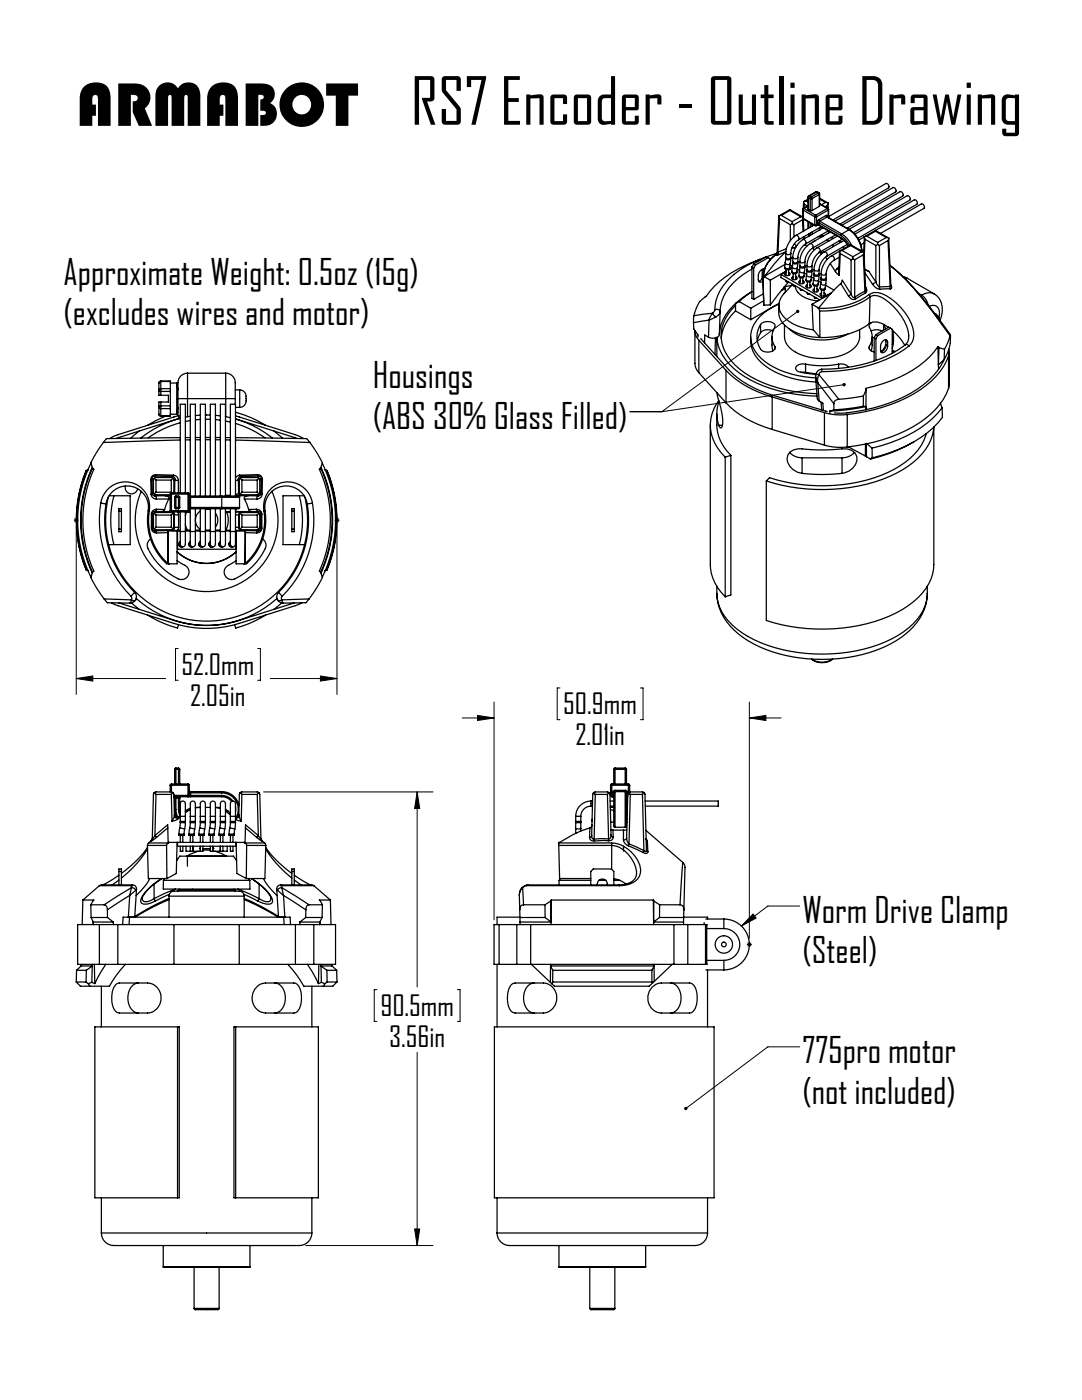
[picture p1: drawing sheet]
<svg xmlns="http://www.w3.org/2000/svg" width="216mm" height="279mm" viewBox="0 0 216 279" stroke-linecap="round" stroke-linejoin="round" font-family="sans-serif">
<defs><g id="words">
<g font-size="12.7">
<text x="15.2" y="25.1">ARMABOT</text>
<text x="82" y="24.9">RS7 Encoder - Outline Drawing</text>
</g>
<g font-size="7.1">
<text x="12.7" y="56.8">Approximate Weight: 0.5oz (15g)</text>
<text x="12.7" y="64.9">(excludes wires and motor)</text>
<text x="74.4" y="77.5">Housings</text>
<text x="74.4" y="85.5">(ABS 30% Glass Filled)</text>
<text x="160.1" y="184.1">Worm Drive Clamp</text>
<text x="160.1" y="192.2">(Steel)</text>
<text x="160.1" y="212.2">775pro motor</text>
<text x="160.1" y="220.3">(not included)</text>
</g>
<g font-size="5.6">
<text x="36.2" y="134.7">52.0mm</text>
<text x="38" y="140.9">2.05in</text>
<text x="112.4" y="142.6">50.9mm</text>
<text x="114.8" y="148.7">2.01in</text>
<text x="75.9" y="202.8">90.5mm</text>
<text x="77.7" y="208.9">3.56in</text>
</g>
</g></defs>
<g fill="none" stroke="#000" stroke-width=".2">
<path d="M159.2 62.2l-27.1 20M168.4 76.8l-36.3 5.4M125.7 82.2h6.4M14.7 103.8h1M14.9 103.5l.7 .7M15.2 103.3v1M15.2 105.1v33.5M15.6 103.5l-.7 .7M66.7 103.8h1M66.9 103.5l.7 .7M67.2 103.3v1M67.2 105.1v33.5"/>
<path d="M67.6 103.5l-.7 .7M15.2 135.4h17.8M15.2 135.4l3.3-.5v1zM35.6 129.4h-.6v6.4h.6M51.4 129.4h.6v6.4h-.6M53.9 135.4h13.3M63.9 134.9l3.3 .5-3.3 .5zM111.7 137.3h-.5v6.3h.5M127.8 137.3h.5v6.3h-.5M52.6 158h33.8M83.2 158l.5 3.3h-1zM83.2 158v39"/>
<path d="M92.2 143.3h6.4M95.3 142.8l3.3 .5-3.3 .5zM98.6 140.1v43.5M149.5 140.1v47.1M149.5 143.3h6.4M149.5 143.3l3.3-.5v1zM75.2 197.5h-.5v6.3h.5M91.3 197.5h.5v6.3h-.5M149 188.5h1M149.2 188.1l.7 .7M149.5 188v1M149.9 188.1l-.7 .7"/>
<path d="M150.3 182.4l.6 .8-3 1.6zM159.6 180.8h-6.4l-5.3 4M83.2 210v38.6M159.6 208.9h-6.4l-16.4 12.3M61 248.6h25.4M82.7 245.3h1l-.5 3.3z"/>
</g>
<g fill="#000">
<path d="M63.9 134.9l3.3 .5-3.3 .5zM15.2 135.4l3.3-.5v1zM149.5 143.3l3.3-.5v1zM95.3 142.8l3.3 .5-3.3 .5z"/>
<path d="M136.6 221v.4l.2-.2-.2 .2a.34 .34 0 0 0 .5 .1 .34 .34 0 0 0 0-.5 .34 .34 0 0 0-.5 0zM150.3 182.4l.6 .8-3 1.6zM168.2 76.5a.34 .34 0 0 0 .1 .6 .34 .34 0 0 0 .5-.4l-.4 .1 .4-.1a.34 .34 0 0 0-.3-.3 .34 .34 0 0 0-.3 .1zM158.9 61.9a.34 .34 0 0 0 0 .5 .34 .34 0 0 0 .5 0 .34 .34 0 0 0 0-.4l-.2 .2 .2-.2-.2-.2z"/>
<path d="M82.7 245.3h1l-.5 3.3zM83.2 158l.5 3.3h-1z"/>
</g>
<g fill="none" stroke="#000" stroke-width=".25">
<path d="M161.2 39.3l.1 2.5M161.2 39.3l.1 .1M161.2 39.7l-.9 .6M161.2 39.9l-.4 .2M161.3 39.4l.4 .2M161.3 39.4v2.4M161.4 39.1l-.2 .2M161.4 39.1h.1M161.5 39.1l-.2 .3M161.5 39.1l.4 .2M161.7 39.6h.3M161.7 39.6v2.4"/>
<path d="M161.9 39.3l-.2 .3M161.9 39.3l.1 .3M162 39.6v2.4M162.8 38.3h.3M162.8 38.3h.1M162.8 38.3l-1.4 .8M162.9 38.3l-1.4 .8M162.9 38.3l.4 .2M163.1 38.3h-.2M163.1 38.3l.3 .2M163.3 38.5l.2 .3M163.3 38.5l-1.4 .8"/>
<path d="M163.4 38.5l.1 .2M163.4 38.5h-.1M163.5 38.8v2.4M163.5 38.8l-1.5 .8M163.5 38.7v2.5M163.5 38.7v.1M163.5 39.6l1.7 .9M163.5 39.7l1.2 .7M150 53.7a12 12 0 0 0-6 6.5l-.3 2M150 53.3l.4 .2M150 53.3v6.2l.4 .3M150.4 52.7l.3 .2"/>
<path d="M150.4 53.5v6.3M150.4 52.7l-.4 .6M150.7 52.9l-.3 .6M151.5 51.8a14.8 14.8 0 0 0-8.3 7.1l-.5 2-.1 .9M151.5 51.8l.3 .1M151.6 51.8a21.5 21.5 0 0 0-10.7 7.3 3 3 0 0 0-1.7 1.8l-.7 2.1M152.1 53.7v2M152.2 55.3l-.3 .5-.5 .3M152.3 53.7l.1 .5M152.3 58.6l-1.9 1.2M152.5 55.3l-.3 .2v-.1l.2 5.5M152.5 53.7a1.19 1.19 0 0 0-1.2 1.3v.8l.2 .5h.2l.6-.2"/>
<path d="M152.6 55.1v.2M152.6 55.3h-.1M152.6 55.3l1.1 .6M152.8 51.3l-1.3 .5M152.9 51.2l.7 .4v.3M152.9 51.2l-2.5 1.5M153.3 51.4l-2.6 1.5M153.7 55.9v5M155 50.7a5.3 5.3 0 0 0-2.5 4.6M155.1 50.6a5.8 5.8 0 0 0-2.9 5M155.1 50.6l-.3 .4 .4-.1M155.1 50.5l-2.1 .7"/>
<path d="M155.2 50.9l1.6-.6-2.2 2.3-2 2.5M155.2 50.3l.1 .3-.1 .3M155.4 43.1l.1 .5M155.4 43.1l-.3 7.5 .1-.3M155.5 43.6l2.2 1.2M155.5 43.6l-.3 6.7M155.8 54.8v.6l7.8 4.4M155.8 54.8l8.2 4.7M155.9 43l-.5 .1M155.9 43l2.2 1.2M156.4 57.4l.3 .1M156.6 53.3a.51 .51 0 0 0 .5 .5 .51 .51 0 0 0 .5-.5"/>
<path d="M156.6 53.3a.59 .59 0 0 0 1 0M156.6 52.8l-4 2.3M156.7 52.3l-.1 1M156.7 52.3a.54 .54 0 0 0 .4 .5 .54 .54 0 0 0 .6-.2M156.7 57.5l-.8 .5M156.7 57.5v.8M156.8 51.6l-.1 .7M156.8 51.4a.59 .59 0 0 0 1 0M156.8 51.6a.59 .59 0 0 0 1 0M156.8 50.5v1.1M156.9 56a.27 .27 0 0 0 .1 .3 .27 .27 0 0 0 .3-.1M156.9 54.4l-.3 .2a.53 .53 0 0 0 .5 .4 .53 .53 0 0 0 .5-.4l-.2-.2"/>
<path d="M156.9 53.8v1.2M156.9 54.2l-1.1 .6M156.9 54.1l-3.2 1.8M156.9 49.6l-1.7 .7M157.4 53.8v1.2M157.4 56.3l-3.7 4.6M157.4 53.8h.1M157.6 41.8l-2.2 1.3M157.6 42v-.2l2.7 1.6M157.6 42l2.2 1.2M157.6 42l-1.7 1M157.7 52.8l.4 .3"/>
<path d="M157.7 52.6l-.1 .7M157.7 44.8v3.2M157.8 51.6l-.1 1M157.8 50.5a.58 .58 0 0 1-1 0M157.8 50.5v1.1M158 56.9l-1.5 .4M158 54.2a.51 .51 0 0 0 .5 .5 .51 .51 0 0 0 .5-.5M158 54.2a.59 .59 0 0 0 1 0M158 49.4l.5 .1M158.1 53.5l-.7 .4M158.1 44.6l-.4 .2M158.1 44.6l.3 .2"/>
<path d="M158.1 44.2v.4M158.1 53.4l-.6 .3M158.1 53.2l-.1 1M158.1 53.2a.54 .54 0 0 0 .4 .4 .54 .54 0 0 0 .6-.2M158.2 56.7a8.5 8.5 0 0 0-2.6 3.4 3.6 3.6 0 0 0 1.8 4.1 11.2 11.2 0 0 0 4.9 1.6M158.2 52.4l-.1 .8M158.2 52.2a.59 .59 0 0 0 1 0M158.2 52.4a.59 .59 0 0 0 1 0M158.2 51.4v1M158.3 56.8a.27 .27 0 0 0 .1 .3 .27 .27 0 0 0 .3-.1M158.3 55.2l-.3 .2a.53 .53 0 0 0 .5 .4 .53 .53 0 0 0 .5-.4l-.2-.2M158.3 54.6v1.2"/>
<path d="M158.4 44.8v2.5M158.5 48.6l.5 .4M158.7 57.1a3.3 3.3 0 0 0 2.8 2.6l1.7 .4M158.8 54.6v1.2M158.8 49.4l-.3 .1M158.8 47a4.5 4.5 0 0 0-2 3.5M158.8 47a.59 .59 0 0 1 .5 .9M158.9 49.2l-.4 .3M159.1 53.7l.4 .2M159.1 53.4l-.1 .8M159.2 52.4l-.1 1M159.2 51.4a.58 .58 0 0 1-1 0"/>
<path d="M159.2 51.4v1M159.3 47.9a3.5 3.5 0 0 0-1.5 2.6M159.4 55a.51 .51 0 0 0 .5 .5 .51 .51 0 0 0 .5-.5M159.4 55a.59 .59 0 0 0 1 0M159.5 54a.54 .54 0 0 0 .4 .4 .54 .54 0 0 0 .6-.2M159.5 54l-.1 1M159.6 53.2l-.1 .8M159.6 53a.59 .59 0 0 0 1 0M159.6 53.2a.59 .59 0 0 0 1 0M159.6 52.2v1M159.7 57.6a.27 .27 0 0 0 .1 .3 .27 .27 0 0 0 .3 0M159.7 56l-.3 .2a.53 .53 0 0 0 .5 .4 .53 .53 0 0 0 .6-.4l-.3-.2"/>
<path d="M159.7 55.4v1.2M159.8 43.2l.5 .2M159.8 43.2l-1.7 1M160.1 43.9l-1.7 .9M160.1 43.9l.1 2.3M160.2 41.8v.1M160.2 41.8v1.5M160.2 55.4v1.2M160.2 41.9l2.4 1.4M160.2 41.9v1.4M160.2 47.8a4.5 4.5 0 0 0-2 3.6M160.2 47.8a.59 .59 0 0 1 .5 .9"/>
<path d="M160.3 43.4l-.2 .5M160.3 43.4l.1 2.7M160.3 43.6l2.3 1.3M160.3 43.7h.1M160.3 47.3l.1 .4M160.3 41.6l-.1 .2M160.3 41.6h.1M160.3 43.7l2.3 1.3M160.3 40.3v1.3M160.3 40.3l.2 .5M160.3 43.7v.7M160.4 41.6l-.2 .3"/>
<path d="M160.4 41.6l2.4 1.4M160.4 47.2v.2l-.1-.1M160.4 48.9l.7 .2M160.5 47.4v.2M160.5 54.5l.4 .2M160.5 40.8l.6 .3M160.5 40.8l-.1 .7M160.5 54.2l-.1 .8M160.6 53.2l-.1 1M160.6 52.2a.58 .58 0 0 1-1 0M160.6 52.2v1M160.7 48.7a3.5 3.5 0 0 0-1.5 2.7"/>
<path d="M160.8 55.8a.51 .51 0 0 0 .5 .5 .51 .51 0 0 0 .6-.5M160.8 55.8a.59 .59 0 0 0 1.1 0M160.8 40.1l-.5 .2M160.8 40.1l.4 .3M160.9 54.8a.54 .54 0 0 0 .5 .5 .54 .54 0 0 0 .5-.3M160.9 54.8l-.1 1M161 58.4a.36 .36 0 0 0 .5 .3M161 54l-.1 .8M161 53.8a.59 .59 0 0 0 1 0M161 54a.59 .59 0 0 0 1 0M161 53v1M161.1 56.8l-.3 .2a.53 .53 0 0 0 .5 .5 .53 .53 0 0 0 .6-.5l-.3-.2"/>
<path d="M161.1 56.2v1.2M161.2 44.2v1.4M161.2 41l-.9 .6M161.2 41.1l-.8 .5M161.3 41.8l.4 .2M161.3 44.3v1.2M161.4 46.7l.1 .4-.2-.4M161.5 58.7l.2 .1M161.6 56.2v1.2M161.7 48.6a4.5 4.5 0 0 0-2.1 3.6M161.7 48.6a.59 .59 0 0 1 .5 .9M161.7 42h.3"/>
<path d="M161.7 44.5v.8M161.7 46.5l.1 .4M161.9 55.3l.5 .3M161.9 55v.8M162 54l-.1 1M162 53a.58 .58 0 0 1-1 0M162 53v1M162 44.7v.4M162 46.3l.1 .4M162.1 49.6l.5 .2M162.2 49.5a3.5 3.5 0 0 0-1.6 2.7M162.3 56.6a.51 .51 0 0 0 .5 .5 .51 .51 0 0 0 .5-.5"/>
<path d="M162.3 56.6a.59 .59 0 0 0 1 0M162.4 55.6a.54 .54 0 0 0 .4 .5 .54 .54 0 0 0 .5-.3M162.4 55.6l-.1 1M162.4 44.9l-3.6 2.1M162.4 54.8v.8M162.4 54.6a.59 .59 0 0 0 1 0M162.4 54.8a.59 .59 0 0 0 1 0M162.4 53.8v1M162.5 59.2a.27 .27 0 0 0 .1 .3 .27 .27 0 0 0 .4 0M162.5 57.7l-.3 .1a.53 .53 0 0 0 .6 .5 .53 .53 0 0 0 .5-.5l-.3-.1M162.5 57.1v1.1M162.6 43.3h.3"/>
<path d="M162.6 44.9h.3M162.6 44.9v.1M162.6 43.3v1.6M162.6 45h.3M162.6 48l-.3 .3M162.8 43l-.2 .3M162.8 43l.1 .3M162.9 44.9v.1M162.9 43.3v1.6M163 45h.4M163 45h-.1M163 57.1v1.1"/>
<path d="M163 44.5h.4M163 44.9h.4M163 44.9v.1M163 44.5v.4M163 44.9h-.1M163.1 49.4a4.5 4.5 0 0 0-2.1 3.6M163.1 49.4a.59 .59 0 0 1 .5 .9M163.3 56.1l.5 .3M163.3 55.8v.8M163.4 50.3h1M163.4 43.8l-.4 .7M163.4 43.8l.2 .3"/>
<path d="M163.4 44.9v.1M163.4 44.9l4.4 2.5M163.4 44.5v.4M163.4 44.5l4.4 2.5M163.4 45l4.4 2.5M163.4 54.8l-.1 1M163.4 53.8a.58 .58 0 0 1-1 0M163.4 53.8v1M163.5 41.2l-1.5 .8M163.5 45.5v.4M163.5 50.4l.4 .3M163.5 40.6l1.7 1"/>
<path d="M163.5 40.7l1.6 .9M163.6 44.1l-.2 .4M163.6 44.1l4.4 2.6M163.6 45.4v.4M163.6 50.3a3.5 3.5 0 0 0-1.6 2.7M163.7 57.4a.51 .51 0 0 0 .5 .5 .51 .51 0 0 0 .5-.5M163.7 57.4a.59 .59 0 0 0 1 0M163.8 56.4l-.1 1M163.8 56.4a.54 .54 0 0 0 .4 .5 .54 .54 0 0 0 .6-.3M163.8 55.7v.7M163.8 55.4a.59 .59 0 0 0 1.1 0M163.8 55.7a.59 .59 0 0 0 1.1 0"/>
<path d="M163.8 54.6v1.1M163.9 46.9l.2 .3M163.9 45.2l-4.6 2.7M163.9 58.5l-.3 .1a.53 .53 0 0 0 .6 .5 .53 .53 0 0 0 .5-.5l-.3-.1M163.9 57.9v1.2M164 46.8l.1 .3M164 59.5v.1M164.1 47.1h.2M164.2 47.2h-.9M164.3 45.5l-4.1 2.3M164.4 57.9v1.2M164.5 50.3a4.5 4.5 0 0 0-2.1 3.5"/>
<path d="M164.5 50.3a.59 .59 0 0 1 .5 .8M164.7 51.3l.4 .5M164.7 40.4l.5 .1M164.7 40.4l-.8 .5M164.7 56.9l1.7 1M164.8 56.6l-.1 .8M164.8 43h.3l.1 .2M164.8 43l.2 .3M164.8 43l-1.4 .8M164.9 55.7l-.1 .9M164.9 54.6a.58 .58 0 0 1-1.1 0M164.9 54.6v1.1"/>
<path d="M165 47.9l.5 .2M165 51.1a3.5 3.5 0 0 0-1.6 2.7M165 43.3l4.4 2.6M165 43.3l-1.4 .8M165.1 41l-.5 .3M165.1 41v.5M165.1 41.6l.2 .3M165.1 41.6l-2.3 1.4M165.1 43.3h.1M165.1 43.3h-.1M165.1 43.3l4.4 2.5M165.2 43.2l-.1 .1"/>
<path d="M165.2 43.2v.1M165.2 40.5l-.1 .5M165.2 40.5l.1 1.1M165.2 41.6l.1 .2M165.2 41.6h-.1M165.3 41.9l-2.4 1.4M165.3 41.9v1.5M165.3 46.1l-4.6 2.6M165.3 46.1v.4M165.3 43.2l11.5-6.6a.59 .59 0 0 1 .5 .9l-11.1 6.4M165.3 41.8v.1M165.3 41.8v1.6"/>
<path d="M165.5 46.2v.2M165.7 52.6l1 1.6M165.7 46.3l-4 2.3M165.8 47.4l.5 .2M165.8 58.6l-3.8 2.1M165.9 51.1a4.5 4.5 0 0 0-2.1 3.5M165.9 51.1a.59 .59 0 0 1 .5 .8M165.9 58.4l-1.9 1.1M166.2 48.8l.1 .4M166.4 51.9a3.5 3.5 0 0 0-1.5 2.7M166.6 44.1l11.6-6.7a.59 .59 0 0 1 .5 .9l-11.1 6.4M166.7 54.2l.8 .8"/>
<path d="M166.7 46.9l-4.5 2.6M167 53.6l-.3 .6M167 53.6l.4 .3M167.1 47.1l-4 2.3M167.4 48.1l.3 .3M167.4 53.3l-.4 .3M167.5 51.3l-1.1 .6M167.5 48.1l.5 .1M167.5 50.1l-1.6 1M167.5 50.1l-.1 4.1 .1 .8M167.5 50.1l.2 .5M167.7 50.6l2.1 1.2"/>
<path d="M167.7 50.6l-.2 4.4M167.8 56.6l-2.5 2.5-1.9 2.3h-.3M167.8 56.6l1.5 2.5M167.8 56.6l.3-.7 1.7 2.8M167.8 47a4.9 4.9 0 0 1 1.7 1.9M167.8 47.4a4.2 4.2 0 0 1 1.5 1.7M167.8 47.4v.1M167.8 47.5l1 .8 .4 .8M168 46.7l-.2 .3M168 46.7a5.3 5.3 0 0 1 1.9 2.2M168 45l11.6-6.7a.59 .59 0 0 1 .5 .8l-11.1 6.4M168 50l-.5 .1"/>
<path d="M168 50l2.2 1.2M168.1 47.7l-4.5 2.6M168.3 49.2l.1 .4M168.4 48l-3.9 2.3M169.1 48.8l-4.1 2.3M169.3 59.1a1.04 1.04 0 0 0 1.4 .6M169.4 45.9a5.6 5.6 0 0 1 2.5 4.2M169.4 45.9l-1.4 .8M169.4 45.8l11.6-6.7a.59 .59 0 0 1 .5 .8l-11.2 6.5M169.5 45.8l-.1 .1M169.5 45.8a5.4 5.4 0 0 1 2.5 4.3M169.7 48.8l-2.2 1.3"/>
<path d="M169.7 49v-.2l2.7 1.6M169.7 49l2.2 1.2M169.7 49l-1.7 1M169.8 58.7l.4 .6h.3M169.8 58.7l-.5 .4M169.8 51.8v6.9M170.2 51.6l-.4 .2M170.2 51.6l.3 .2M170.2 51.2v.4M170.5 59.3l.2 .4M170.5 51.8v7.5M170.6 46.7l11.8-6.8a.59 .59 0 0 1 .6 .9l-11.8 6.8"/>
<path d="M171.9 50.2l.5 .2M171.9 50.2l-1.7 1M172 49.9l.3 .2M172.3 50.9l-1.8 .9M172.3 50.9l.3 7.2M172.4 50.4l-.1 .5M172.4 50.4l.3 7.3-.1 .4M172.4 48.5l-.6 .3M172.5 47.3l.1 .4M172.5 47.3l-.2 3M172.5 53.7l.9 .5M172.6 54l.8 .2"/>
<path d="M172.6 54.4l1.5 2.3M172.6 58.1l-2.1 1.2M172.6 58.1l.1 .4M172.6 47.7l2.2 1.3M172.6 47.7l-.2 3.7M172.7 58.5l-2 1.2M172.7 57.2a.92 .92 0 0 1 0 1.3M173 47.1l-.5 .2M173 47.1l2.1 1.3M173.4 54.2l1.4 2.1M173.4 58.8a3.2 3.2 0 0 1 3.4 .2 11.1 11.1 0 0 1 5.5 7.3 3 3 0 0 1-.9 2.8M173.4 58.8a15.6 15.6 0 0 1-10.1 2.7"/>
<path d="M173.4 58.8l.2 .4M173.6 59.2a1.93 1.93 0 0 1 2.2 .1 10.8 10.8 0 0 1 5.5 7.7 2.04 2.04 0 0 1-.7 1.8M173.6 59.2a15.8 15.8 0 0 1-10.1 2.9M173.6 59.2l-.1 5.4M174.1 56.7a1.88 1.88 0 0 0 1.4 1M174.7 46.1v-.1l2.6 1.5M174.7 46.1l-1.7 1M174.7 46.1l2.1 1.3M174.8 56.3l.7 1M174.8 56.3l-.7 .4M174.8 49v7.3M175.1 48.8l-.3 .2"/>
<path d="M175.1 48.8l.4 .2M175.1 48.4v.4M175.5 57.3v.4M175.5 49v8.3M175.7 46.6l8.7-5a.59 .59 0 0 0-.5-.9l-12.5 7.2M176.8 47.4l.5 .1M176.8 47.4l-1.7 1M177.2 48l-1.7 1M177.2 48l.4 9.2M177.3 47.5l-.1 .5M177.3 47.5l.5 9.6M177.6 53a55.6 55.6 0 0 1 10.4 11.6l1.7 2.2"/>
<path d="M177.6 53a45.5 45.5 0 0 1 8.4 9.1l3.6 4.9M177.6 57.2v.4M177.6 57.2l-2.1 .1M177.6 57.6l-2.1 .1M177.8 56.9l.1 .6-.3 .1M177.8 57.1l-.2 .1M177.8 57.1h.1M180.2 55.2l.8 .3M180.3 55.3l.7 .2 5.4 3.2M183.3 58.6l.6 .3M183.9 58.9l.7 .7 .6 1.2M183.9 58.9l-.2 .1"/>
<path d="M186.4 58.7a4 4 0 0 1 1.2 5.3M186.4 58.6a2.43 2.43 0 0 0-2.5 .3M31.7 77.9v.2M31.7 78.1h.4M31.7 78.1v.8h.4M31.7 76.5v1.4M32.1 76l-.3 .2-.1 .3M32.1 77.6v.5M32.1 77.6l-.3 .1-.1 .2M32.1 76.1l-.3 .1-.1 .3M32.1 76l1.9 .1M32.1 76v.1"/>
<path d="M32.1 78.1h1.9M32.1 77.6h1.9M32.1 78.9h1.5v1.3h-1.5M32.1 76.1v1.5M32.1 78.1v.8M32.1 76.1h1.9M34 77.6v.5M34 76.1v1.5M34 78.1v2.9M34 76.4h1.3M35.3 76.4v6.3M35.3 76.4l.2 1.4"/>
<path d="M35.5 79.6h1.9M35.5 79.6v3.4M37.4 74.5a2.11 2.11 0 0 0-1.9 2.6v2.5M37.4 74.5v5.1M37.4 79.6v3.6M37.4 74.5h7.6M37.4 79.6h7.6M45 74.5a2.11 2.11 0 0 1 1.9 2.6v2.5M45 79.6h1.9M45 74.5v5.1M45 79.6v3.6M46.9 77.8h.9"/>
<path d="M46.9 79.6v1.1M47.8 77.8a1.66 1.66 0 0 1 1.3 2.2 1.27 1.27 0 0 1-1.3 1.3M47.8 77.8v3.5M138.4 64.4v1.2l.9 1.2v.5M138.5 63l-.1 1.4M139.4 67.9l-.6-1-.1-.9v6.8l.1 .6 .6 1M139.4 67.9l5.5 6M139.4 67.9v6.5M139.4 74.4l5.5 6M139.8 67.6l5.6 6.2a19.6 19.6 0 0 0 8.9 5.1l10.7 3.2M141.4 67.3l-.8-.4v1.5M141.5 63.9l-.1 3.4"/>
<path d="M141.5 63.9l-3.1 .5M142.2 62.5l-3.7 .5M142.2 62.5l.6 .8M142.2 62.5l-.7 1.4M142.6 61.8l-.4 .7M142.6 61.8a.65 .65 0 0 1 1.1 .4M142.8 67.4l-.1 3.3M142.8 63.3l-1.3 .6M143 67.3v3.8M143 67.3a9.4 9.4 0 0 0 4.5 7.1 27.9 27.9 0 0 0 15.5 4.7M143.1 78.4l.3 1.6M143.4 79.9a8.3 8.3 0 0 0 1.3 11.4"/>
<path d="M143.4 80l.5 1.6a6 6 0 0 1 0 3.8h-.2l-.3-.5M143.7 62.2l-.2 4.6a1.47 1.47 0 0 1-2.1 .5M143.7 62.2a1.38 1.38 0 0 1-.9 1.1M144.9 73.9a20.1 20.1 0 0 0 9.2 5.3M144.9 73.9v6.5M146.8 61a7.7 7.7 0 0 0-.1 11.9 23.2 23.2 0 0 0 13.2 5.4l3.1 .3M146.8 62a8.6 8.6 0 0 0-2.9 5.5M146.8 60.6v1.4M146.8 62l3 1.8M147 60.4a9.1 9.1 0 0 0-3.5 6.3M147.5 60.2l2.5-2-1.8 1.2-1.4 1.2M147.5 60.2l-.7 .4"/>
<path d="M147.5 60.2l2.3 1.3M149.8 67.2a6.3 6.3 0 0 0 2.8 5.8 18.3 18.3 0 0 0 10.2 3.2M149.8 61.5v2.3M151.8 64.7a4.5 4.5 0 0 0 .2 5.2 2.09 2.09 0 0 0 2.6-.2v-.6M151.8 64.7a2 2 0 0 1 2.8 .1l.1 .3a3.8 3.8 0 0 0-.1 4M151.8 66.4l-.7 1.6M151.8 64.7v1.7M152.4 60l-2.6 1.5M152.4 60.8v.1M153.7 60.9h-1.3M153.9 61.4l-4.1 2.4M154 67.2a6.2 6.2 0 0 0 .2 2.8"/>
<path d="M154.1 79.2l10.4 3.2M154.1 79.2v6.5M154.2 66.1l-.1-.1a2.06 2.06 0 0 0-2.3 .4M154.6 69.1v.6M155.4 60.9a4.5 4.5 0 0 0 2.8 5.1 12.6 12.6 0 0 0 5.4 1.4M155.4 60.7a9.7 9.7 0 0 0-5.2 4.6 5.4 5.4 0 0 0 1.6 6.2 17.6 17.6 0 0 0 11 3.9M155.4 60.5l-1.4 .9M156.5 64.9a5.2 5.2 0 0 0 .6 3.9 8.5 8.5 0 0 0 7.1 2.8 9.2 9.2 0 0 0 6.5-2.4 3.8 3.8 0 0 0 .8-3.4M157.5 65.6a10.8 10.8 0 0 0 10.9 1.5l.8-.4M159.8 74.3l3 .4M160.7 72.7a17 17 0 0 0 6.6 0M160.7 72.7a1.59 1.59 0 0 0-2 .8 1.04 1.04 0 0 0 1.1 .8"/>
<path d="M160.7 74.3h-1M160.7 74.3l2.1 .3M160.7 72.7v1.6M162 60.7l1.1 .7M162 60.7l.3 5.1M162.3 65.8l1.3 1.6M162.8 75.3l.3 4.3 .4 .4M162.8 75.3l.4 1.1M162.8 74.8v.5M163.1 61.4l.2 .1M163.2 76.4l3.2 4.2M163.2 76.4l.3 3.6"/>
<path d="M163.3 61.5l.2 .6M163.4 74.8l4 4.9M163.4 74.8l-.3 1 .1 .6M163.4 74.8h-.6M163.5 62.1l.1 5.3M164 74.2a.65 .65 0 0 0-.6 .6M164 73.7a1.23 1.23 0 0 0-1.2 1.1M164 73.7v.5M167.3 72.7a1.76 1.76 0 0 1 2 .6M167.3 72.7v.8M167.4 79.7a.93 .93 0 0 0-1 .9M172.3 79l-4.9 .7"/>
<path d="M172.3 79v2.1M172.8 77.8l-.5 1.2M172.8 77.8v4v-.7M173.5 64.6a15.5 15.5 0 0 1-9.9 2.8M173.5 64.6a2.84 2.84 0 0 1 2.9 .2l.9 .5M173.5 69.1a.91 .91 0 0 0 .9 1.1M173.5 69.1v.6M173.8 66.1l.2-.1a2.37 2.37 0 0 1 2 .1M173.9 64.4a.66 .66 0 0 0-.4 .9 3.5 3.5 0 0 1 0 3.8M174 67.2a6.2 6.2 0 0 1-.2 2.8M174.4 67.4l.4 .2M174.4 67.4v4.7"/>
<path d="M174.8 66.8l2.5-1.5 .7 .4v4.8M174.8 67.6v4.3M174.8 66.8l-.4 .6M174.8 66.8l.3 .2M175.1 67l-.3 .6M176.7 67.8l.1 .3M176.7 65.6l-.4-.9v1.2M176.8 68.7a1.86 1.86 0 0 1-1.1 1.4M176.8 68.9a1.37 1.37 0 0 1-1 1.3M176.8 68.1l.3 .2M176.8 68.9l.3 .2M176.8 68.1v.8"/>
<path d="M177.1 68.3l-.2-.5a1.19 1.19 0 0 0-1.2 1.3v.8l.2 .5a1.19 1.19 0 0 0 1.2-1.3M177.1 68.3v.8M177.7 65.5l-2.6 1.5M178 70.1l.3-.1 .3 .2M178.1 65.9a11.2 11.2 0 0 1 2.4 3M178.1 65.9a4.8 4.8 0 0 1-.1 2.9M178.3 67.2l-.1 1.5-.2 .9M180.6 68.8a26.9 26.9 0 0 1-16.6 4.9M180.6 68.8h.4l.4 .3M181.4 69.1a28.6 28.6 0 0 1-17.4 5.1M185.4 61.1a1.39 1.39 0 0 1 1.6 .1 1.39 1.39 0 0 1 .5 1.6l-.1 .6M186.5 62.6l.2 .1"/>
<path d="M186.6 62.6l.1 .1M186.7 62.7a1.38 1.38 0 0 1 .7 1.1M187.1 69.2a20 20 0 0 1-10.9 7.4l-3.5 .9 .1 .3M187.1 69.2l.3 .2M187.1 69.2l.2 4.5M187.3 72.8h.1M187.4 69.4l1.1 .3M187.4 69.4l-.1 3.4M188.3 71.9a15.7 15.7 0 0 1-7.8 7.3 30.2 30.2 0 0 1-14 3.2M188.4 71.8l-1.1 1M188.5 69.7l-.1 2.1M189.3 71.1a14.9 14.9 0 0 1-7.1 7.6 34.6 34.6 0 0 1-13.1 4"/>
<path d="M189.3 77.5a14.9 14.9 0 0 1-7.1 7.6 34.6 34.6 0 0 1-13.1 4.1M189.3 71.1v6.4M189.3 69.7l.1 .7-.1 .7M189.4 70.3v6.5l-.1 .7M189.6 67l-.5 1.4-.6 1.3M189.6 67v-.2l.1 .2a8 8 0 0 1-1.1 4.4l-.2 .4M17.2 93.9a26 26 0 0 0 0 19.8M17.2 93.9h.1M17.6 93.8l-.4 .1M17.6 93.7l-.4 .2M18.1 92.5a25.7 25.7 0 0 0 0 22.7M18.4 93.3a25.1 25.1 0 0 0 0 21.1"/>
<path d="M18.4 93.5h.1M18.4 93.5l.3 .1a24.7 24.7 0 0 0 0 20.4l-.2 .1M18.4 93.5a25 25 0 0 0 0 20.6M20.6 88.3l-1.3 2-1.2 2.1 .4 1.1M21.6 99.2a20.2 20.2 0 0 0 .1 9.5M21.8 98.9h4.2v9.8h-4.3M22.7 98.9a19.1 19.1 0 0 0 0 9.8M25 97a1.25 1.25 0 0 0 1 1.5 1.25 1.25 0 0 0 1.5-1M27.8 86l-1.7 1.4M30.1 95.7l.1 2.9M30.2 98.6a1.01 1.01 0 0 0 1 1M30.3 95.5l.1 3"/>
<path d="M30.3 95.5l-.2 .2M30.3 95.5l.3 .3M30.4 98.5l.1 .3 .4 .2M30.4 98.5l-.2 .1M30.6 98.2l.2 .4M30.6 95.8v2.4M30.6 98.2l-.2 .3M30.8 95.5l-.2 .3M30.8 95.5l.3 .3M30.8 98.6l.3 .1M30.8 95a.49 .49 0 0 0-.5 .5M30.8 95l3.6 .1"/>
<path d="M30.8 95l.3 .3M30.9 99l.2 .2 .1 .4M31.1 94.7l3.5 .1M31.1 94.7l-.5 .1a.95 .95 0 0 0-.5 .9M31.1 94.7l-.3 .3M31.1 98.2l-.3 .4M31.1 95.3l-.3 .2M31.1 95.8h3.1M31.1 95.3h3.1M31.1 98.2h3.1M31.1 95.8v2.4M31.1 98.7h2.9"/>
<path d="M31.1 98.7l-.2 .3M31.7 82.7l.1 .3 .3 .1M31.7 81h.4M31.7 81v.2M31.7 81.2l.1 .2 .3 .1M31.7 82.7l.1 .2 .3 .1M31.7 81.2v1.5M32.1 81v.5M32.1 80.2h-.4v.8M32.1 83v.1M32.1 80.2v.8M32.1 81.5v1.5"/>
<path d="M32.1 81h1.9M32.1 81.5h1.9M32.1 83h1.9M32.9 98.9l.6 .2 .2 .2v.3M32.9 98.9h1.1M32.9 98.9l-2 .1M33.1 83.1l-3.7 1.8M33.7 99.6h-2.5M33.7 99.6l-.8 2.1M34 98.6h.2M34 98.6v3.3M34 81v.5"/>
<path d="M34 83l-1.9 .1M34 81.5v1.5M34 82.7h1.3M34.1 82.7h-.1M34.2 98.2l.1 .2M34.2 95.3l.3 .2M34.2 95.8v2.4M34.2 98.4v.2M34.2 98.4l-.2 .2M34.2 98.6v3.3M34.2 98.6h3.3M34.2 98.4h3.3"/>
<path d="M34.4 95.1a.5 .5 0 0 1 .5 .5M34.4 95.1l-.2 .2M34.5 95.5l-.3 .3M34.5 95.5l.2 .3M34.6 94.8a1.03 1.03 0 0 1 1 1.1M34.6 94.8l-.2 .3M34.7 98.2v.2M34.7 95.8v2.4M34.8 99.2h.3M34.8 99.2v2.1M34.9 95.6l-.1 2.8-.1-.2M34.9 95.6l.2 .2 .5 .1"/>
<path d="M34.9 95.6l-.2 .2M35.1 99v.2M35.1 99l-.3 .2M35.1 99.2v2.1M35.1 99.2h.5M35.1 99h.5M35.5 81.3l-.2 1.4M35.5 82.3h-.2M35.6 95.9v2.5M35.6 99v.2M35.6 99l.3 .2M35.6 99.2h.3"/>
<path d="M35.6 99.2v2.1M35.9 83.5l-12.7 4M35.9 99.2v2.1M35.9 83.5h-.2v-.6l-.4 .1-11.8 3.8-1.6 .7M36 98.4v-17.7h1v17.7M36 84.4a20.2 20.2 0 0 0-6.4 3M36 83.5a21 21 0 0 0-7.9 3.9M36 87.3l-14.7 .2-.7 .8M36 87.8l-15.4 .5M37.5 98.6h.3M37.5 98.4l.3 .2M37.5 98.4v.2"/>
<path d="M37.5 98.6v3.3M37.8 98.7l.2 .3M37.8 99.2h.2M37.8 98.6v3.3M38 99v-18.3h1v18.3M38 83.9l-1 .2M38 83.1l-1 .1M38 87.3h-1M38 87.8h-1M38 99v.2M38 99.2v2.1M38 99.2h6.2"/>
<path d="M38 99h6.2M40 99v-18.3h1v18.3M40 83.7l-1 .1M40 82.9h-1M40 87.8h-1M40 87.3h-1M41 83.7h1M41 87.3h1M41 82.8h1M42 99v-18.3h1v18.3M42 87.8h-1M43 83.7l1 .2"/>
<path d="M43 82.9l1 .1M43 87.3h1M43 87.8h1M44 99v-18.3h1v18.3M44.2 99h3.3l.3 .2M44.2 99v.2M44.2 99.2h3.6M44.2 99.2v2.1M45 83.2l1 .2M45 98.9h.9zM45 84l1 .2M45 87.3h1"/>
<path d="M45 87.8h1M46 99v-18.3h1v18.3M47 83l11.9 3.8 1.7 .7M47 84.5l.3 .1a20.1 20.1 0 0 1 5.6 2.8M47 82.3l.5 .1a22.3 22.3 0 0 1 5.5 2.5M47 87.3l14.2 .2 .6 .8M47 87.8l14.8 .5M47 81.3h.8M47 98.9h.1M47.1 98.9v.1M47.1 98.9h2.4M47.6 95.6v2.8"/>
<path d="M47.6 95.6l-.2 .2-.4 .1M47.6 95.6l.2 .2M47.6 98.4l.1 .3 .4 .2M47.6 98.4l-.1 .2h-.5M47.8 98.2l.1 .4M47.8 95.8v2.4M47.8 98.2l-.2 .2M47.8 99.2v2.1M47.8 94.8l.2 .3M47.8 94.8l-.6 .3-.2 .3M47.9 95.5l.4 .3M47.9 95.5l-.1 .3"/>
<path d="M47.9 98.6l.4 .1M48 95.1a.5 .5 0 0 0-.4 .5M48 95.1l.3 .2M48.1 98.9h-1.1M48.3 95.3l-.4 .2M48.3 98.2l-.4 .4M48.3 95.8h3M48.3 95.3h3M48.3 98.2h3M48.3 95.8v2.4M48.3 98.7h3M48.3 98.7l-.2 .2"/>
<path d="M48.8 99.6l.8 2.1M48.8 99.6h2.4M49.5 98.9l-.7 .3v.4M49.5 98.9l2.1 .1M51.3 95.3l.4 .2M51.3 98.2l.4 .4M51.3 95.8v2.4M51.3 98.7l.3 .3M51.4 94.7a.96 .96 0 0 1 1 1M51.4 94.7l-3.6 .1M51.4 94.7l.2 .3M51.6 99l-.3 .2-.1 .4"/>
<path d="M51.6 95a.49 .49 0 0 1 .5 .5M51.6 95l-3.6 .1M51.6 95l-.3 .3M51.7 95.5l-.4 .3M51.7 95.5l.1 .3M51.7 98.6l-.4 .1M51.8 98.2l-.1 .4M51.8 95.8v2.4M51.8 98.2l.3 .3M52.1 98.5a.5 .5 0 0 1-.5 .5M52.1 98.5l.2 .1M52.1 95.5v3"/>
<path d="M52.1 95.5l.3 .2M52.1 95.5l-.3 .3M52.3 98.6a1.02 1.02 0 0 1-1.1 1M52.4 95.7l-.1 2.9M54.3 98.1a14.2 14.2 0 0 1-13.1 20 14.2 14.2 0 0 1-13-20M54.3 87.4l-.3-.2a21.6 21.6 0 0 0-7-3.6l12.2 3.9M54.7 86l1.7 1.4M59.7 98.9a19.1 19.1 0 0 1 0 9.8M60.7 98.9h-4.2v9.8h4.3M60.8 99.2a20.1 20.1 0 0 1 0 9.5M61.8 88.3l1.4 2 1.1 2.1-.4 1.1M64 93.5l-.3 .1a24.7 24.7 0 0 1 0 20.4l.3 .1"/>
<path d="M64 93.5a25 25 0 0 1 0 20.6M64 93.5h.1M64.1 93.3a25.1 25.1 0 0 1 0 21.1M64.3 92.5a25.7 25.7 0 0 1 0 22.7M64.9 93.7l.4 .2M64.9 93.8l.3 .1M65.2 93.9a25.9 25.9 0 0 1 0 19.8M65.3 93.9a26 26 0 0 1 0 19.8M65.3 93.9h-.1M141.7 84.8v27.9a9 9 0 0 0 3 6.4M143 82.6a9.3 9.3 0 0 0 2.8 8.3M143.4 80.3a7.1 7.1 0 0 0 0 4.6"/>
<path d="M143.4 84.9h.8M143.4 80.3h.1M143.5 80.1l-.1 .2M144.7 91.3v27.8M144.9 80.4a20.1 20.1 0 0 0 9.2 5.3M145.8 90.9v27.8l-1.1 .4M145.8 90.9l-1.1 .4M152.9 96a35.9 35.9 0 0 0 25.9-1.5 13.4 13.4 0 0 0 7.3-7.8l.2-1.4v27.4a9.8 9.8 0 0 1-4.1 7.4 29.4 29.4 0 0 1-17.7 5.5 36.1 36.1 0 0 1-11.6-1.8zM154.1 85.7l10.4 3.1M157.6 90.3a3.1 3.1 0 0 0 2.4 1.1M160 94.5a2.99 2.99 0 0 1-2.8-3.7 2.68 2.68 0 0 1 2.8-1.2 36.2 36.2 0 0 0 8 0 2.34 2.34 0 0 1 3 2.3 3.4 3.4 0 0 1-3 2.6M160 94.5a36.2 36.2 0 0 0 8 0"/>
<path d="M160 91.4h8M160 91.4v3.1M163.5 80l.7 .5 .1 1.4M163.8 80.3l.2 1.5M164.5 82.4a11.5 11.5 0 0 0 4.6 .3M164.5 88.8a11.5 11.5 0 0 0 4.6 .4M164.5 82.4v6.4M165.6 82v.4M166.4 80.6v1.2M166.4 81.8l-.8 .2M168 91.4v3.1M169.1 82.7v6.5"/>
<path d="M169.3 89.2l3.4 1.8M170.5 90.3a3.1 3.1 0 0 1-2.5 1.1M172.3 81.1l-2.9 .4-3 .3M172.3 81.1h.5M172.7 91l.2 .2M172.7 88.6v2.4M172.8 81.1a41 41 0 0 1-7.2 .9M172.8 81.1h.1M172.9 88.4v2.8M172.9 91.2l.7 .3M173 88.5l1 .9M174 89.4v2"/>
<path d="M174 91.4l-.4 .1M182.4 88.1a27.2 27.2 0 0 1-8.8 3.4M184.8 86.5a11 11 0 0 1-5.2 6.4 32 32 0 0 1-21.4 3.6l-4.6-1.2-.7 .7M187.6 80.5l.4 .9M188 81.4a22.3 22.3 0 0 1-12.1 7.5l-1.9 .5M188 81.4v1.9a22.3 22.3 0 0 1-12.1 7.6l-1.9 .5M17.2 113.7l.4 .2M17.2 113.7l.4 .1M17.2 113.7h.1M18.4 114.1h.1M18.5 114.1l-.4 1.2 1.2 2.2 1.5 2M18.5 114.1h-.1"/>
<path d="M20.1 100.4a4.9 4.9 0 0 1 5.6-4.2 4.9 4.9 0 0 1 4.1 5.8M20.1 100.4a21.4 21.4 0 0 0 6 18.6M20.1 100.4l1 .2M20.8 119.5l5.4 .2M20.8 119.5l.6 .8 4.5 .1M21.1 100.6a4.3 4.3 0 0 1 4.9-3.6 4.3 4.3 0 0 1 3.6 4.9M21.1 100.6a20.3 20.3 0 0 0 5.8 17.6M21.7 108.7a20.2 20.2 0 0 0 19.5 15.3 20.2 20.2 0 0 0 19.6-15.3M23.7 101.5h.5v4.6h-.5zM23.7 105.6h.5M23.7 102h.5M26.1 119l.2 .3-.1 .4"/>
<path d="M26.2 119.7l-.3 .7M26.9 118.2l-.8 .8M26.9 118.2a1.23 1.23 0 0 1 .2 1.5M27.1 119.7a.57 .57 0 0 1-.9 0M27.1 119.7l-.7 .6-.5 .1M29.6 101.9a11.3 11.3 0 0 0 3.8 10.6h.2M29.6 101.9l.2 .1M29.8 102a11.6 11.6 0 0 0 3.8 10.5M30 107.6a1.5 1.5 0 0 0-.5 1.9 12.6 12.6 0 0 0 6.4 6.1 1.5 1.5 0 0 0 1.8-1 1.5 1.5 0 0 0-.8-1.8l-1.6-.9M30.2 105.4v.3a.98 .98 0 0 0 1 .7M30.2 105.4h.2M30.2 102.6v2.8"/>
<path d="M30.4 105.4l.2 .4 .3 .1M30.4 102.6v2.8M30.4 102.6h-.2M30.4 102.6l.2 .2M30.6 105.2l.2 .4M30.6 102.8v2.4M30.6 105.2l-.2 .2M30.8 102.4l.3 .4M30.8 102.4l-.2 .4M30.8 105.6l.3 .1M30.9 105.9l.3 .5M30.9 102.1a.49 .49 0 0 0-.5 .5"/>
<path d="M30.9 102.1l.2 .2M30.9 102.1h1.2M31.1 102.3l-.3 .1M31.1 105.2l-.3 .4M31.1 102.8v2.4M31.1 102.8h3.1M31.1 102.3h3.1M31.1 105.2h3.1M31.1 105.7h3.1M31.1 105.7l-.2 .2M31.2 101.6l1.7 .1M31.2 101.6a.97 .97 0 0 0-1 1"/>
<path d="M31.2 101.6l-.3 .5M32.1 102.1h1.9M32.9 101.7l-.2 .2-.6 .2M33.5 105.9v.4M33.5 105.9h-2.6M33.5 105.9l.1 .1M33.5 106.3l-2.3 .1M33.5 106.3l.1 6M33.6 112.3l.2 .2M33.6 106h2.4M33.6 106v6.3M33.6 112.5h.2"/>
<path d="M34 101.9h.2M34 101.9l.2 .3M34.2 102.3l.3 .1M34.2 105.2l.3 .4M34.2 102.8v2.4M34.2 105.7l.1 .2M34.2 101.9v.3M34.2 101.9h3.3M34.2 102.2h3.3M34.3 102.2l-.1 .1M34.4 102.2l.3 .2 .1 .3M34.5 102.4l-.3 .4"/>
<path d="M34.5 102.4l.2 .4M34.5 105.6l-.3 .1M34.7 105.2l-.2 .4M34.7 102.8v2.4M34.7 105.2l.1 .1M34.8 102.7v2.6M34.8 102.7h.8M34.8 102.7l-.1 .1M34.8 105.3l-.1 .3-.4 .3M34.8 101.3h.3M34.8 101.3l.3 .2M35.1 101.3v.2"/>
<path d="M35.1 101.5h.5M35.1 101.3h.5M35.3 110.1a8.6 8.6 0 0 0 11.8 0M35.3 106v6.5h-1.5M35.4 105.9h-1.1M35.4 106v3.6h11.6v-3.6M35.4 102.2l.2 .5M35.6 101.3h.3M35.6 101.3v.2M35.6 105.2l-.2 .7M35.6 105.2l-.8 .1M35.6 102.7v2.5"/>
<path d="M35.9 101.3l-.3 .2M36 106.1v1.4a1.57 1.57 0 0 0 .3 1.6 .63 .63 0 0 0 .6-.2 .63 .63 0 0 0 .1-.7v-2.1M36 108.1a.57 .57 0 0 0-.3 .8 .57 .57 0 0 0 .8 .2h-.1M36 108.2a.53 .53 0 0 0-.2 .6 .53 .53 0 0 0 .6 .3M36 106.1h1M36 108.3l-.1 .5 .5 .3M36 102.2v3.9M36 105.8l-.6 .1M37 104.7l.4 1.1M37 102.2v3.9M37 106h1M37.4 105.8h-.4"/>
<path d="M37.5 101.9h.3M37.5 101.9v.3M37.6 102.1h.1M37.7 102.1h.1M37.7 102.1l.1 .1M37.8 101.9l-.3 .3M37.8 101.3h.2M37.8 102.2h-.6l-.2 .8M38 106.1v1.4a1.57 1.57 0 0 0 .3 1.6 .63 .63 0 0 0 .6-.2 .63 .63 0 0 0 .1-.7v-2.1M38 108.2a.53 .53 0 0 0-.2 .6 .53 .53 0 0 0 .6 .3M38 108.1a.57 .57 0 0 0-.3 .8 .57 .57 0 0 0 .8 .2M38 105.8h-.6"/>
<path d="M38 106.1h1M38 108.3l-.1 .5 .5 .3M38 101.5v4.6M38 101.3v.2M38 101.5l-.2 .2v.5M38 101.5h6.2M38 101.3h6.2M38.4 109.1h.1M39 103.9v.1a2.24 2.24 0 0 0 1 1.7M39 101.5v4.6M39 106h1M39.8 109h.1"/>
<path d="M40 106.1v1.4a1.57 1.57 0 0 0 .3 1.6 .63 .63 0 0 0 .6-.2 .63 .63 0 0 0 .1-.7v-2.1M40 108.2a.53 .53 0 0 0-.2 .6 .53 .53 0 0 0 .6 .3M40 108.1a.57 .57 0 0 0-.3 .8 .57 .57 0 0 0 .8 .2M40 105.8h-1M40 106.1h1M40 108.3l-.1 .5 .5 .3M40 102h-.1a2.24 2.24 0 0 0-.9 1.7M40 101.5v4.6M40.4 109.1h.1M41 101.6l1 .1M41 101.5v4.6M41 105.8h1"/>
<path d="M41 106h1M42 106.1v1.4a1.57 1.57 0 0 0 .3 1.6 .63 .63 0 0 0 .6-.2 .63 .63 0 0 0 .1-.7v-2.1M42 108.1a.57 .57 0 0 0-.3 .8 .57 .57 0 0 0 .8 .2h-.1M42 108.2a.53 .53 0 0 0-.2 .6 .53 .53 0 0 0 .6 .3M42 106.1h1M42 108.3l-.1 .5 .5 .3M42 101.5v4.6M42.1 109.1h-.1M43 105.8h1M43 102.4l.1 .2a2.24 2.24 0 0 1-.1 2.6M43 101.5v4.6M43 106h1"/>
<path d="M43.7 108.6h.1M44 106.1v1.4a1.57 1.57 0 0 0 .3 1.6 .63 .63 0 0 0 .6-.2 .63 .63 0 0 0 .1-.7v-2.1M44 108.1a.57 .57 0 0 0-.3 .8 .57 .57 0 0 0 .8 .2h-.1M44 108.2a.53 .53 0 0 0-.2 .6 .53 .53 0 0 0 .6 .3M44 106.1h1M44 108.3l-.1 .5 .5 .3M44 101.5v4.6M44.2 101.3v.2M44.2 101.3h3.6M45 101.5v4.6M45 102.1h1l-.8 .1M45 105.8h.1"/>
<path d="M45 106h1M45.1 105.8h.9M45.2 102.2a4.3 4.3 0 0 1-.1 3.6M45.2 102.2h-.2M46 106.1v1.4a1.57 1.57 0 0 0 .3 1.6 .63 .63 0 0 0 .6-.2 .63 .63 0 0 0 .1-.7v-2.1M46 108.1a.57 .57 0 0 0-.3 .8 .57 .57 0 0 0 .8 .2h-.1M46 108.2a.53 .53 0 0 0-.2 .6 .53 .53 0 0 0 .6 .3M46 106.1h1M46 108.3l-.1 .5 .5 .3M46 101.5v4.6M47 105.8v.1M47 105.2l.7 .1"/>
<path d="M47 101.5v4.6M47 102.1h.1M47 105.9h.1M47 106h1.9M47 105.9h1.1M47.1 101.5v.6M47.1 102.1h3.3M47.1 102.1h-.1M47.1 106v6.5h1.6M47.7 105.3v.3l.4 .3M47.7 102.7v2.6M47.7 102.7l-.7 .1"/>
<path d="M47.7 102.7l.1 .1M47.8 105.2l.1 .4M47.8 102.8v2.4M47.8 105.2l-.1 .1M47.8 101.3l-.3 .2h-3.3M47.9 102.4l-.1 .4M47.9 102.4l.4 .4M47.9 105.6l.4 .1M48.1 102.1l-.2 .2-.2 .4M48.1 102.1l-1.1 .1M48.1 102.1l.2 .2M48.3 105.2l-.4 .4"/>
<path d="M48.3 102.3l-.4 .1M48.3 102.8v2.4M48.3 102.8h3M48.3 102.3h3M48.3 105.2h3M48.3 105.7h3M48.3 105.7l-.2 .2M48.9 112.5h-.2M48.9 112.3l-.2 .2M48.9 106v6.3M49 106.3l-.1 6M49 106.3l2.2 .1"/>
<path d="M49 105.9v.4M49 105.9h2.5M49 105.9l-.1 .1M49.6 101.7l.2 .2 .6 .2M51.2 101.6a.97 .97 0 0 1 1 1M51.2 101.6l-1.6 .1M51.2 101.6l.3 .5M51.3 102.3l.4 .1M51.3 105.2l.4 .4M51.3 102.8v2.4M51.3 105.7l.2 .2M51.5 102.1l.4 .1 .2 .4"/>
<path d="M51.5 102.1l-.2 .2M51.5 102.1h-1.1M51.5 105.9l-.3 .5M51.7 102.4l-.4 .4M51.7 102.4l.1 .4M51.7 105.6l-.4 .1M51.8 105.2l-.1 .4M51.8 102.8v2.4M51.8 105.2l.3 .2M52.1 102.6v2.8M52.1 102.6h.1M52.1 102.6l-.3 .2"/>
<path d="M52.1 105.4a.49 .49 0 0 1-.6 .5M52.2 102.6v2.8M52.2 105.4a.97 .97 0 0 1-1 1M52.2 105.4h-.1M52.4 107.6a1.5 1.5 0 0 1 .5 1.9 12.7 12.7 0 0 1-6.4 6.1 1.5 1.5 0 0 1-1.7-1 1.5 1.5 0 0 1 .8-1.8l1.5-.9M52.7 102a11.6 11.6 0 0 1-3.8 10.5M52.9 101.9l-.2 .1M52.9 101.9a11.5 11.5 0 0 1-3.8 10.6h-.2M55.3 119.4a21 21 0 0 1-28.1 0M55.4 119.7a.57 .57 0 0 0 .8 0M55.4 119.7l.7 .6 .5 .1M55.6 118.2l.7 .8"/>
<path d="M55.6 118.2a1.23 1.23 0 0 0-.2 1.5M56.2 119.7l.4 .7M56.3 119l-.1 .3v.4M58.2 101.5h.5v4.6h-.5zM58.2 105.6h.5M58.2 102h.5M61.3 100.6a4.3 4.3 0 0 0-4.9-3.6 4.3 4.3 0 0 0-3.5 4.9M61.3 100.6a20.3 20.3 0 0 1-5.7 17.6M61.7 119.5l-5.5 .2M61.7 119.5l-.7 .8-4.4 .1M62.4 100.4a21.4 21.4 0 0 1-6.1 18.6M62.4 100.4a4.9 4.9 0 0 0-5.7-4.2 4.9 4.9 0 0 0-4 5.8"/>
<path d="M62.4 100.4l-1.1 .2M63.9 114.1l.4 1.2-1.2 2.2-1.4 2M64 114.1h.1M65.2 113.7l-.3 .1M65.2 113.7h.1M65.3 113.7l-.5 .2M143 117a9.2 9.2 0 0 0 4 8.5 28.2 28.2 0 0 0 17.2 5 27.7 27.7 0 0 0 17.1-5.2 9.2 9.2 0 0 0 3.7-8.3M185 118.4a10.7 10.7 0 0 1-5.2 8.8 29.4 29.4 0 0 1-19 4.2 24.4 24.4 0 0 1-14.3-5.6 10.1 10.1 0 0 1-3.5-7.3M23.7 120.3l11.2 3.6a21 21 0 0 0 12.7 0l11.2-3.6M26.3 120.3l1.5 1.3M29.4 122.7l.8 .5a22.3 22.3 0 0 0 5.2 2.1l.2-.6M35.8 124.1h.1"/>
<path d="M46.7 124.1h.1M53 122.7l-.8 .5a22.3 22.3 0 0 1-5.2 2.1l-.2-.6M56.2 120.3l-1.5 1.3M60.2 120.3l-1.3 .6-11.2 3.5a21.6 21.6 0 0 1-13 0l-11.2-3.5-1.3-.6M161.9 131.5a3.5 3.5 0 0 0 4.3 0M162 131.5a3.7 3.7 0 0 0 4.1 .1M30.8 158.2l-.2 .3-.2 9M30.8 158.2l.3 .3M30.8 158.2l.3-.2h3.1l.3 .2M31.1 158.5h3.1M31.1 158.5l-.2 8.2M34 156.7h.2"/>
<path d="M34 156.7v1.3M34.2 158.5l.1 5.4M34.2 156.5v.2M34.2 156.5l-.2 .2M34.2 156.5h3.3M34.2 156.7h3.3M34.2 156.7v1.3M34.5 158.2l-.3 .3M34.5 158.2l.2 .3 .1 4.3M34.7 158.7h2.8M34.7 159h2.8M34.7 159l.1 .3"/>
<path d="M34.8 159.3h.3M34.8 153.5h.3M34.8 153.5v3M34.8 159.3v2.2M35.1 159v.3M35.1 153.3v.2M35.1 153.3l-.3 .2M35.1 159.3h.5M35.1 153.5v3M35.1 159.3v2.2M35.1 153.5h.5M35.1 153.3h.5"/>
<path d="M35.6 159v.3M35.6 159.3h.3M35.6 153.3v.2M35.6 153.3l.3 .2M35.6 153.5h.3M35.6 153.5v3M35.6 159.3v2.2M35.9 153.5v3M35.9 159.3v2.2M36.1 159l-.2 .3M37.5 158.7v.3M37.5 158.7h.3"/>
<path d="M37.5 156.7h.3M37.5 156.5v.2M37.5 156.5l.3 .2M37.5 159h.5M37.5 156.7v2M37.8 158.7l-.3 .3M37.8 157.7l.2 .3M37.8 158.2h.2M37.8 158.7h.2M37.8 156.7v2M38 158v.2M38 158.7v.3"/>
<path d="M38 159h6.2M38 158.2v.5M38 158.7h6.2M38 158.2h6.2M38 158h6.2M44.2 159a2.54 2.54 0 0 1 2 .9M44.2 158.7v.3M44.2 158a3.6 3.6 0 0 1 3.5 2.7M44.2 158v.2M44.2 158.7a2.79 2.79 0 0 1 2.3 1.2M44.2 158.2a3.3 3.3 0 0 1 2.9 4.9M47.9 158.2l-.1 .3-.1 4.3"/>
<path d="M47.9 158.2l.4 .3M47.9 158.2l.4-.2h3l.4 .2M48.3 158.5h3M48.3 158.5l-.2 5.4M51.3 158.5l.2 8.2M51.7 158.2l-.4 .3M51.7 158.2l.1 .3 .3 9M117.9 159.9a3 3 0 0 0-3 3M117.9 159.9v1M117.9 159.9h.3M118.4 158.2l-.1 .3-.2 8.2M118.4 158.2l.4 .3"/>
<path d="M118.4 158.2l.4-.2h2.4l.4 .2M118.8 158.5h2.4M118.8 158.5l-.3 9M121.2 158.5l.2 8.9M121.6 158.2l-.4 .3M121.6 158.2l.1 .3 .2 8.2M121.7 159.9h.8M121.8 158.7l.3 .3M121.8 158.7h.3M121.8 156.7h.3M121.8 156.7v2M122.1 156.5v.2"/>
<path d="M122.1 158.7v.3M122.1 156.5l-.3 .2M122.1 156.5h3.3M122.1 156.7h3.3M122.1 159h.1M122.1 158.7h.1M122.1 156.7v2M122.2 158.7h.3M122.2 158.7v.3M122.2 159h.3M122.2 158.2h.3M122.2 159l.3 .3"/>
<path d="M122.2 158.2v.5M122.5 158.2v6.6l.2 .3M122.5 153.5h.2M122.5 153.5v3M122.7 158v7.1M122.7 158l-.2 .2M122.7 157.7v.3M122.7 157.7l-.3 .2-.2 .3M122.7 153.3v.2M122.7 153.3l-.2 .2M122.7 158h2.1M122.7 153.5h2.1"/>
<path d="M122.7 153.3h2.1M122.7 157.7h2.1M122.7 153.5v3M124.8 158v7.1M124.8 158l.2 .2M124.8 157.7v.3M124.8 157.7l.3 .2 .2 .3M124.8 153.5h.2M124.8 153.3l.2 .2M124.8 153.3v.2M124.8 153.5v3M125 158.2v6.6l-.2 .3"/>
<path d="M125 159h.2l-.2 .3M125 158.2h.3M125 158.7h.3M125 159.9h.2M125 153.5v3M125.3 158.5l-.3 8.7M125.3 158.2v.3M125.4 156.7h.2M125.4 156.5v.2M125.4 156.5l.2 .2M125.4 156.7v1.5M125.4 158.2l-.1 .3"/>
<path d="M125.4 158.2l.4 .3M125.4 158.2l.4-.2h2.4l.3 .2M125.6 156.7v1.4M125.8 158.5h2.4M125.8 158.5l-.3 9.9M128.2 158.5l.3 11.3M128.5 158.2l-.3 .3M128.5 158.2l.2 .3 .3 11.1M128.7 159.9h14.6v1h-14.5M16.5 179.6h2.2l-.6 1M16.5 179.6l-.1 4.9M19.8 176.8h6.3"/>
<path d="M19.8 176.8l-3.3 2.8M23.7 174.7l-3.2 1.9M23.7 175.6l-1.3 1M23.7 173.9h.5M23.7 176.6v-3.2h.5v3.2M25.9 178.7l-4.5 2.9M25.9 178.7l-.3 4.3M26.1 176.8h.2l-.1 .4M26.2 177.2a.86 .86 0 0 1 .9 .5M26.2 177.2l-.3 1.5M26.2 177.2l-5.4 3.4M26.4 176.6h-6.2l-.4 .2"/>
<path d="M26.4 176.6l-.3 .2M26.4 176.6l.6 .2 .2 .6M27.1 177.7l-1.2 1M27.2 177.4l-.1 .3M27.2 177.4l-.3 5.6h-1.3M29.4 168.7l.2 6.6h3.7M29.4 168.7h3.8M29.4 169.1v.1a21.7 21.7 0 0 1-5.2 5.1M29.4 169.3a20.5 20.5 0 0 1-5.2 5.9M29.6 168.2l-.2 .5M29.6 168.2h4M29.8 175.4a9 9 0 0 1-2.6 3.3"/>
<path d="M30.2 167.8h.1M30.4 167.5l-.2 .3M30.4 167.4l-.1 .3-.7 .5M30.7 179.3l.3 .5M30.7 176.4v2.9M30.9 166.7l-.5 .8M30.9 166.7l.3 .4M31.1 176.1l-1.5 1.3-.9 1a2.45 2.45 0 0 0-.6 1.6 1.19 1.19 0 0 0 1.6 .4l1.3-.6M31.1 176.1v.1M31.1 176.2a6.2 6.2 0 0 0-2.7 3.1l.1 .5a1.99 1.99 0 0 0 2.2-.5M31.2 167.1l-1 .7M32.2 175.3l-1.1 .8"/>
<path d="M32.3 175.3l-1.2 .9M32.6 175.7v1.7h17.3l-.1-1.7M32.6 175.7h17.2M32.8 175.3l-.2 .4M33.2 168.7l.1 6.6M33.5 165.2l-2.3 1.9M33.5 165.2l.1 2.9h.2M33.5 165.2v-.6l-2.6 2.1M33.6 168.2l-.4 .5M33.7 178.9a1.23 1.23 0 0 1 1.7-1.1h12a1.1 1.1 0 0 1 1.3 1.1M33.7 179.6l-3.2 1.4-3.6 2M33.7 178.9h15"/>
<path d="M33.7 179.3a43.3 43.3 0 0 0-6.8 3.6M33.7 178.9v4.1M33.8 168.1h14.9M33.8 168.1l-.2 .1M33.8 178.5l-2.8 1.3M34.8 162.6a.51 .51 0 0 0 .3 .5 .51 .51 0 0 0 .5-.1M34.8 162.8l-.5 1.1M34.8 162.8a.51 .51 0 0 0 .3 .4 .51 .51 0 0 0 .5 0M34.8 161.5l.4 1.6M34.8 161.5h.3M35 177.4l-4.3 1.9M35.1 161.5l.4 1.6"/>
<path d="M35.2 171.8l.7-.9h10.7l.6 .9M35.3 168.1l-.1 6.2-1.9 1M35.4 163.5l-1.1 .4M35.4 168.1v.8h11.6v-.8M35.6 161.5h.3M35.6 161.5l.3 1.3M35.6 177.6h11.2M35.6 177.7l-.2 .1M35.6 177.6v.2M35.6 163.2l-.2 .3M35.6 163v.2M35.7 166.5v.2h1v-.2"/>
<path d="M35.7 166.5h1M35.8 177.4l-.2 .2M35.9 165.2l-.2 1.3M35.9 165.2l.9 .2M35.9 161.5l.1 .8M36 164.2l-.1 1M36 162.9v-1.4a1.57 1.57 0 0 1 .3-1.6 .63 .63 0 0 1 .6 .2 .63 .63 0 0 1 .1 .7v2.1M36 168.9v1h.5v-1M36 164.2h1M36 163.9h1M36 162.9h1M36 162.9v1.3"/>
<path d="M36 166.7v1.4M36 162.7l-.4 .3M36 163.1l-.6 .4M36.5 166.7v1.4M36.8 165.4l-.1 1.1M37 164.2l-.2 1.2M37 161.9h.4M37 162.9v1.3M37.1 168.9v1h.9M37.4 161.9l-.4 .3M37.7 166.5v.2h1v-.2M37.7 166.5h1"/>
<path d="M37.9 165.2l-.2 1.3M37.9 165.2l.9 .2M38 164.2l-.1 1M38 162.9v-1.4a1.57 1.57 0 0 1 .3-1.6 .63 .63 0 0 1 .6 .2 .63 .63 0 0 1 .1 .7v2.1M38 161.3l-1 .5M38 168.9v1h.5v-1M38 161.6l-.6 .3M38 164.2h1M38 163.9h1M38 162.9h1M38 162.9v1.3M38 166.7v1.4"/>
<path d="M38.5 166.7v1.4M38.5 169.9h1.5M38.5 168.9v1M38.8 165.4l-.1 1.1M39 164.2l-.2 1.2M39 161.1h1l-1 .1M39 162.9v1.3M39.5 169.9l-2.3 1M39.7 166.5v.2h1v-.2M39.7 166.5h1M39.9 165.2l-.2 1.3M39.9 165.2l.9 .2"/>
<path d="M40 162.9v-1.4a1.57 1.57 0 0 1 .3-1.6 .63 .63 0 0 1 .6 .2 .63 .63 0 0 1 .1 .7v2.1M40 164.2l-.1 1M40 168.9v1h.5v-1M40 169.2l-.2 .2h.2M40 162.9h1M40 164.2h1M40 163.9h1M40 162.9v1.3M40 166.7v1.4M40.5 169.4h1.5M40.5 166.7v1.4M40.8 165.4l-.1 1.1"/>
<path d="M41 164.2l-.2 1.2M41 162.9v1.3M41 161.1h1M41.7 166.5v.2h1v-.2M41.7 166.5h1M41.9 165.2l-.2 1.3M41.9 165.2l.9 .2M42 164.2l-.1 1M42 162.9v-1.4a1.57 1.57 0 0 1 .3-1.6 .63 .63 0 0 1 .6 .2 .63 .63 0 0 1 .1 .7v2.1M42 168.9v1h.5v-1M42 169.7h-1.5M42 164.2h1"/>
<path d="M42 163.9h1M42 162.9h1M42 162.9v1.3M42 166.7v1.4M42.5 169.2l.1 .2h-.1M42.5 166.7v1.4M42.5 169.9h1.5M42.8 165.4l-.1 1.1M42.9 169.9l2.3 1M43 164.2l-.2 1.2M43 161.1l1 .1M43 161.2l1 .2"/>
<path d="M43 162.9v1.3M43.7 166.5v.2h1v-.2M43.7 166.5h1M43.9 165.2l-.2 1.3M43.9 165.2l.9 .2M44 168.9v1h.5v-1M44 164.2l-.1 1M44 162.9v-1.4a1.57 1.57 0 0 1 .3-1.6 .63 .63 0 0 1 .6 .2 .63 .63 0 0 1 .1 .7v2.1M44 164.2h1M44 163.9h1M44 162.9h1M44 162.9v1.3"/>
<path d="M44 166.7v1.4M44.5 166.7v1.4M44.8 165.4l-.1 1.1M45 164.2l-.2 1.2M45 161.5l.5 .4M45 162.9v1.3M45.1 170.9h-7.7v2M45.3 168.9v1h-.8M45.5 161.9h-.4l.9 .7M45.5 161.9l.5 .4M45.7 166.5v.2h1v-.2M45.7 166.5h1"/>
<path d="M45.9 165.2l-.2 1.3M45.9 165.2l.9 .2M46 164.2l-.1 1M46 162.9v-1.4a1.57 1.57 0 0 1 .3-1.6 .63 .63 0 0 1 .6 .2 .63 .63 0 0 1 .1 .7v2.1M46 168.9v1h.5v-1M46 162.9h1M46 163.9h1M46 164.2h1M46 162.9v1.3M46 166.7v1.4M46.5 166.7v1.4M46.7 177.4l.1 .2"/>
<path d="M46.8 177.6v.2M46.8 177.8h.2M46.8 165.4l-.1 1.1M47 164.2l-.2 1.2M47 161v1.1M47 163.4v.1M47 162.9v1.3M47 163.5h.1M47 163.5l1.1 .4M47.1 168.1l.2 6.2 1.8 1M47.4 177.4l4.3 1.9M47.7 162.8a.51 .51 0 0 1-.7 .5"/>
<path d="M47.7 162.8l.4 1.1M47.7 162.6l-.2 .4-.5 .1M47.7 162.5l-.2 .5M48.6 178.5l2.9 1.3M48.7 168.1l.2 .1M48.7 179.6l3.8 1.7 3 1.7M48.7 179.3a44.4 44.4 0 0 1 6.9 3.6M48.7 178.9v4.1M48.9 168.2l.3 .5M48.9 168.2h3.9M49 165.2l-.1 2.9h-.2M49 165.2l2.2 1.9"/>
<path d="M49 165.2v-.6l2.5 2.1M49.2 168.7h3.8M49.2 168.7l-.1 6.6M49.6 175.3l.2 .4M50.1 175.3l1.2 .9M50.2 175.3l1.2 .8M51.2 167.1l1 .7M51.3 176.2a5.8 5.8 0 0 1 2.8 3.2l-.2 .4a1.93 1.93 0 0 1-2.2-.5M51.4 176.1a6.9 6.9 0 0 1 3 3.7 .62 .62 0 0 1-.6 .6 4.5 4.5 0 0 1-2.3-.6M51.4 176.1l-.1 .1M51.5 166.7l-.3 .4M51.5 166.7l.6 .8"/>
<path d="M51.7 179.3l-.2 .5M51.7 176.4v2.9M52.1 167.4l.1 .3 .6 .5M52.1 167.5l.1 .3M52.2 167.7v.1M52.7 175.4a8.8 8.8 0 0 0 2.6 3.3M52.8 168.2l.2 .5M53 169.3a19.2 19.2 0 0 0 5.2 5.9M53 169.1a21 21 0 0 0 5.2 5.2M53 168.7l-.1 6.6h-3.8M55.2 177.5l.4 5.5h1.2M55.2 177.4l.2 .3"/>
<path d="M55.4 177.7l1.2 1M56 176.6l-.5 .2-.3 .7M56 176.6h6.2l.4 .2M56 176.6l.3 .2M56.2 177.2a.86 .86 0 0 0-.8 .5M56.2 177.2l.4 1.5M56.2 177.2l5.5 3.4M56.3 176.8h-.1v.4M56.3 176.8h6.3M56.6 178.7l4.4 2.9M56.6 178.7l.2 4.3M58.2 173.9h.5"/>
<path d="M58.2 176.6v-3.2h.5v3.2M58.7 174.7l1.8 1.1 1.5 .8M58.7 175.6l1.4 1M62.6 176.8l3.3 2.8M65.9 179.6h-2.2l.6 1M65.9 179.6l.1 4.9M103.6 178.7l.1 2.9M104.1 177.2l-.3 .6-.2 .9M104.3 177.2l.2 3.4M104.3 177.2l-.6 .9-.1 .6M104.3 177.2h-.2M105 176.8l-.7 .4"/>
<path d="M105 176.8h18.6M105.3 176.6h18.2M105.3 176.6l-.3 .2M105.3 176.6l-.5 .1-.7 .5M109.9 179.8l-1.2 .8M109.9 179.8l.1 4.2M110 179.6h20.4M110 179.6l-.1 4.9M110 179.6l-.1 .2M111.5 168.2h10.5M111.5 168.2v.5M111.5 168.7l.2 6.6h6.2"/>
<path d="M111.5 168.7h10.6M111.6 175.7h6.3M111.6 175.7l-.1 .9M111.8 175.3l-.2 .4M114.9 164.2v1.1M114.9 165.3v1M114.9 162.9h1M114.9 164.2h1M114.9 165.3l.5 .1 .5-.1M114.9 163.9h1M114.9 162.9v1.3M115.9 164.2v1.1"/>
<path d="M115.9 165.3v.5M115.9 162.9v1.3M117.6 167.1v.1a.76 .76 0 0 0 1 .6M117.7 165.2a24.4 24.4 0 0 0-6.1 2.9l-.1 .1M117.7 165.2l-.1 1.9M117.9 176.6v-2.7l.5-.5h3.6l.5 .5v2.7M117.9 160.9a2.03 2.03 0 0 0-2 2M117.9 160.9h.3M118.1 166.7l-.2 .3-.3 .1M118.1 166.7l.1 .6 .3 .2M118.1 164.6l-.1 .4-.3 .2M118.1 163.5v.4"/>
<path d="M118.5 167.5l.1 .3M119.2 176.6a1.01 1.01 0 0 1 1-1.2 1.01 1.01 0 0 1 1 1.2M119.5 175.7h1.4M121.4 167.8h-2.8M121.4 167.4l-2.9 .1M121.4 167.4v.4M121.8 160.9h.7M121.8 161.1h.6M121.8 161.5l.7 .3M121.9 164.1h.6M121.9 165.7h.4M121.9 166.7l-.1 .5-.4 .2"/>
<path d="M121.9 166.7l.2 .2 .3 .1M122 168.2a6.5 6.5 0 0 1 5.8 5.3 3 3 0 0 1-2.9 3.1l-1.3 .2M122 168.2l.1 .5M122.1 168.7a5.9 5.9 0 0 1 4.9 5.5 2.42 2.42 0 0 1-2.4 2.3l-1.1 .1M122.1 168.7l-.1 4.8M122.3 165.7l.1 1.3M122.3 165.7h2.1M122.4 167a.78 .78 0 0 1-1 .8M122.5 175.7h1.2M122.5 175.4h.1a5 5 0 0 1 2.3 1M122.7 165.1h2.1M123.5 176.6l.1 .2"/>
<path d="M124.4 167.6a1.46 1.46 0 0 0 1 1.2M124.4 165.7v1.9M124.4 165.7h.7M124.4 168.9v1M125 160.9h.2M125 162.3l.2 .2M125 163.3l.1 .1M125 164.1h.1M125 167.2a.49 .49 0 0 1-.6 .4M125 167.2l.2 .8 .3 .4M125.4 168.8l2.9 1.3M125.5 168.4l-.1 .4"/>
<path d="M125.5 168.4l3 1.4M128.5 169.8l-.2 .3M128.9 165.7l7.4 6.4 .3 .5 .1 .5M128.9 167.4l.3 .5M128.9 167.5l.3 .4M129 169.6l-.1 .3-.4-.1M129 169.6l.3 .4M129.2 167.9l.1 2.1M129.3 170l-.1 .2-.3 .1-.6-.2M130.4 179.6v4.9M130.4 179.6l.1 .2M130.5 179.8l1.1 .8"/>
<path d="M130.5 179.8l-.1 4.2M136.2 172.1l-.5 8.5M136.2 172.1h.1M136.7 173.1l-.2 8.5M15.2 196h2M15.2 196l.9 .8h1.8M15.3 193.6h1.9M15.3 193.6l-.1 2.4M16.2 192.8h2.2M16.2 192.8l-.9 .8M16.2 192.5v.3M17.2 196l.4 .3"/>
<path d="M17.2 193.6v2.4M17.6 196.3l.3 .5M18.1 180.6h2.7M18.1 180.6l.1 2.5M18.2 183.1h3.2M18.2 183.1l.4 .9M18.3 196.1l-.7 .2M18.3 196.1l.6 .2M18.4 192.8l-1.2 .8M18.4 192.8h.1M18.4 192.5l-.1 3.6M18.6 184h.1"/>
<path d="M18.6 184h4M18.6 184v.5M18.8 192.5l.1 3.8M19.8 184.5h3.7M19.8 192.5h3.7M19.8 184.5h-4.3v8h4.3M19.8 184.5v8M20.2 196.8v8.1M20.8 180.6a.79 .79 0 0 1 .6 1M21.1 192.5l-.9 1.3-1.3 2.5M21.4 181.6v1.5M21.4 183.1l1.2 .9"/>
<path d="M22.6 184v.5M23.1 196.5a1.46 1.46 0 0 1 1.3-.3h4.2a3 3 0 0 1 3.6 3 3 3 0 0 1-3.6 3h-4.2a1.8 1.8 0 0 1-2-2 5 5 0 0 1 .7-3.7zM23.5 184.5h11.2M23.5 192.5h11.2M23.5 184.5v8M25 192.5a20.8 20.8 0 0 0-3.2 4.3h-3.9M25.6 183h-1l-.1 1.5M25.8 183h31.1M25.8 183v1.5M27.6 196.2a2.85 2.85 0 0 0-2.1 3.5 2.49 2.49 0 0 0 2.1 2.5M34.7 184.5h13M34.7 192.5h13"/>
<path d="M34.7 184.5v8M47.7 184.5v8M47.7 184.5h11.2M47.7 192.5h11.2M51.5 196.7a2.97 2.97 0 0 1 2.3-.5h4.2a1.8 1.8 0 0 1 2.1 1.9 4.1 4.1 0 0 1-1 3.9l-.5 .2h-4a4.5 4.5 0 0 1-3.2-.6 3.1 3.1 0 0 1 .1-4.9zM54.8 196.2a2.85 2.85 0 0 1 2.1 3.5 2.49 2.49 0 0 1-2.1 2.5M56.6 183l.1 1.5M56.8 183h1.1l.1 1.5M57.4 192.5h.1a20.7 20.7 0 0 1 3.1 4.3h3.9M58.9 184.5h3.7M58.9 192.5h3.7M58.9 184.5v8"/>
<path d="M59.8 184h4M59.8 184v.5M61 183.1h3.3M61 183.1l-1.2 .9M61 181.6v1.5M61.3 192.5l.9 1.3 1.3 2.5M61.7 180.6a.82 .82 0 0 0-.7 1M61.7 180.6h2.6M62.2 196.8v8.1M62.6 184.5h4.4v8h-4.4M62.6 184.5v8M63.6 192.5l-.1 3.8"/>
<path d="M63.8 184v.5M63.8 184h.1M64 192.5v.3M64 192.8h2.3M64 192.8h.1M64 192.8l1.2 .8M64 192.8l.1 3.3M64.1 196.1l.7 .2M64.1 196.1l-.6 .2M64.3 183.1l-.5 .9M64.3 180.6v2.5M64.8 196.3l-.3 .5"/>
<path d="M65.2 193.6h2M65.2 193.6l.1 2.4M65.3 196l-.5 .3M65.3 196h1.9M66.3 192.5v.3M66.3 192.8l.9 .8M67.2 193.6v2.4M67.2 196l-.8 .8h-1.9M99.2 192.5v12.4M99.6 184.5h-1v8h1M99.6 184.5h3.5M99.6 192.5h3.5"/>
<path d="M99.6 184.5v8M102.1 196.5a7.7 7.7 0 0 1 3.2-.3h2.3a3 3 0 0 1 3.5 3 3 3 0 0 1-3.5 3h-3.6a2.12 2.12 0 0 1-2.2-.6 5 5 0 0 1 .3-5.1zM103.1 192.5h2.8M103.1 184.5h2.8M103.1 184.5v8M103.7 181.6l.1 2.9M103.7 183h-4.5v1.5M103.7 183.1h5.1M103.8 184h6.2M104.5 180.6h4.2M104.5 180.6a.82 .82 0 0 0-.8 1M105.9 192.5h28.6"/>
<path d="M105.9 184.5h28.6M105.9 184.5v8M106 192.5l3.8 3.5M106.6 196.2a2.85 2.85 0 0 0-2.1 3.5 2.49 2.49 0 0 0 2.1 2.5M108.7 180.6l.1 2.5M108.8 183.1l1.2 .9M109.9 192.8l.4 .8M109.9 192.8h20.6M109.9 192.8h.1M109.9 192.5l-.1 3.6 .3 .2M110 184h.1M110.3 196l-.2 .3"/>
<path d="M110.3 196h19.8M110.3 193.6h19.8M110.3 193.6v2.4M130.1 197.1a2.92 2.92 0 0 1 2.7-.9h4.2a1.8 1.8 0 0 1 2 1.9 4.1 4.1 0 0 1-.9 3.9l-.5 .2h-4.8a3 3 0 0 1-3.2-1.6 3 3 0 0 1 .5-3.5zM130.1 193.6v2.4M130.1 196l.1 .2M130.2 196.2l-.7 .6h-18.9l-.5-.5M130.4 184h6M130.4 184h.1M130.5 192.5v3.4l-.3 .3M130.5 192.8h.1M130.5 192.8l-.4 .8"/>
<path d="M131.6 183.1h4.8M131.6 183.1l-1.2 .9M131.6 180.6h4.1M131.6 180.6v2.5M133.8 196.2a2.85 2.85 0 0 1 2.1 3.5 2.49 2.49 0 0 1-2.1 2.5M134.2 192.4l-3.6 3.4M134.5 192.5h2.7M134.5 184.5h2.7M134.5 184.5v8M135.7 180.6a.81 .81 0 0 1 .8 1M136.4 183h4.8v.4M136.5 181.6l-.1 2.9"/>
<path d="M137.2 184.5h3.6M137.2 192.5h3.6M137.2 184.5v8M140.5 184.1v.4M140.8 184.5h.3l-.1 .8M140.8 184.5v8M140.8 193.6h3.6M140.8 183.4h3.6M141 191.7l.1 .8h-.3M141 185.3v6.4M141 191.7h3.4M141 185.3h3.4"/>
<path d="M141.2 193.6v11.3M144.4 185.3a3.2 3.2 0 0 1 3.2 3.2 3.2 3.2 0 0 1-3.2 3.2M144.4 183.4v1.9M144.4 183.4a5.1 5.1 0 0 1 5.1 5.1 5.1 5.1 0 0 1-5.1 5.1M144.4 191.7v1.9M35.4 204.9h-16.5v34.1h16.5M35.4 204.9h.4v34.1h-.4M35.4 204.9v34.1M47 204.9h16.5v34.1h-16.5M47 204.9v34.1M47 204.9h-.3v34.1h.3M98.7 204.9h43.8v34.1h-43.8z"/>
<path d="M20.2 239v7.1M62.2 239v7.1M99.2 239v7.1M141.2 239v7.1M20.2 246.1a2.64 2.64 0 0 0 3.2 2.5h34.5a5.8 5.8 0 0 0 3.2-.4 2.5 2.5 0 0 0 1.1-2.1M20.2 246.1h42M32.6 252.8h17.3M32.6 248.6v4.2M38.7 252.9v8.2M43.7 252.9v8.2M49.9 248.6v4.2M99.2 246.1a2.64 2.64 0 0 0 3.2 2.5h34.5a5.8 5.8 0 0 0 3.2-.4 2.5 2.5 0 0 0 1.1-2.1"/>
<path d="M99.2 246.1h42M111.5 252.8h17.3M111.5 248.6v4.2M117.7 252.9v8.2M122.7 252.9v8.2M128.8 248.6v4.2M38.7 261.1l.3 .3h4.5l.2-.3M38.7 261.1h5M117.7 261.1l.2 .3h4.5l.3-.3M117.7 261.1h5"/>
<circle cx="144.4" cy="188.5" r=".47"/>
<circle cx="144.4" cy="188.5" r="1.74"/>
</g>
<use href="#words"/>
</svg>
